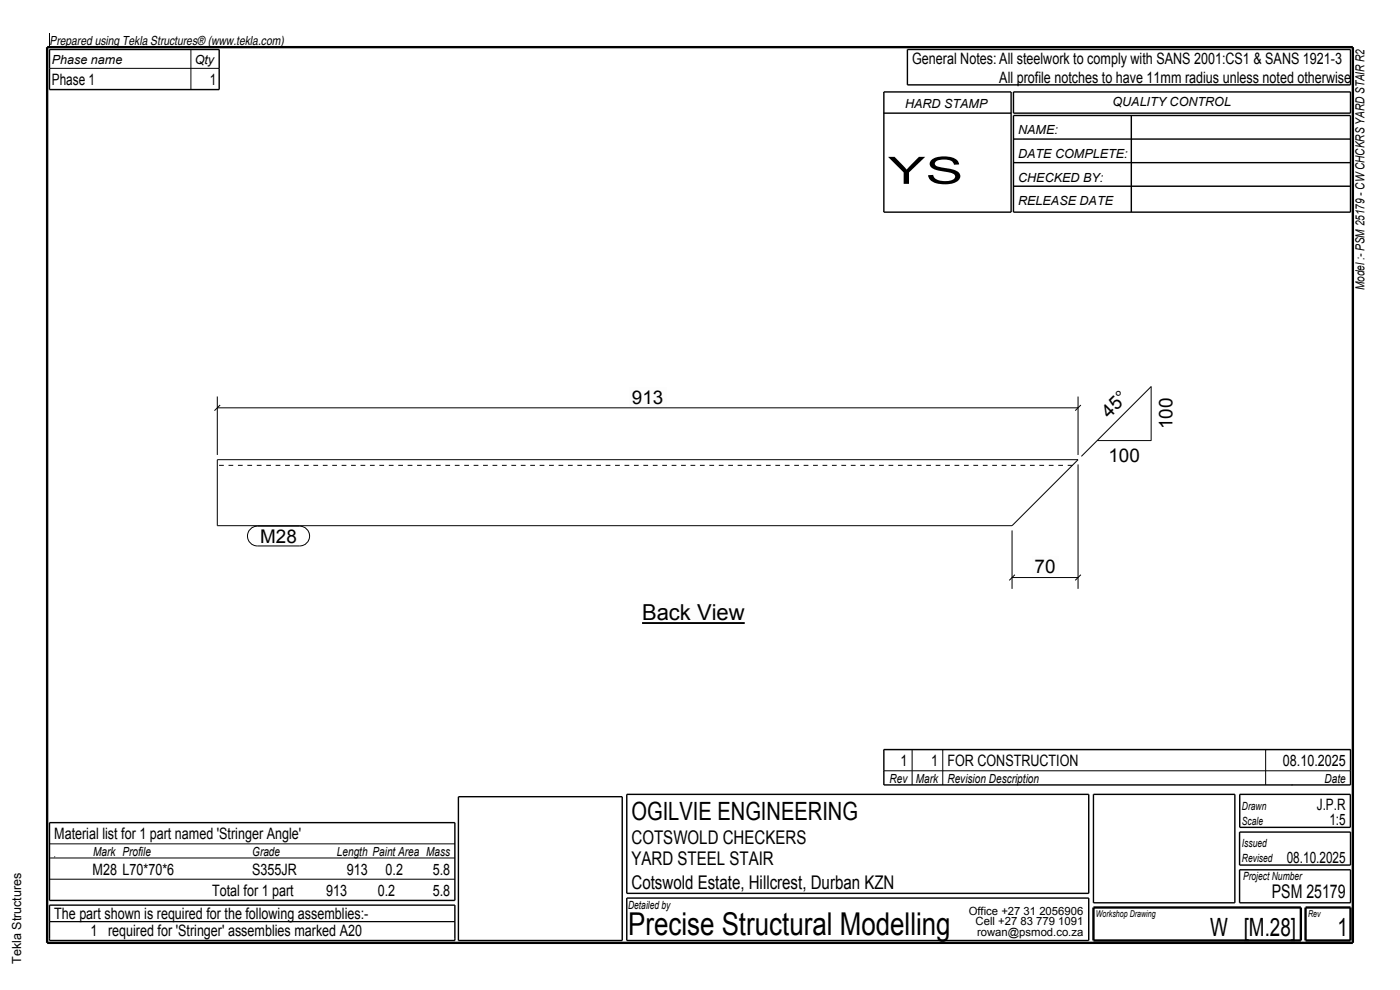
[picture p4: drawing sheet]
<svg xmlns="http://www.w3.org/2000/svg" width="297mm" height="210mm" viewBox="0 0 297 210" stroke-linecap="round" stroke-linejoin="round" font-family="sans-serif">
<defs><g id="words">
<text font-size="8" x="188.4" y="39">YS</text>
<text font-size="6.7" x="133.3" y="198.3">Precise Structural Modelling</text>
<g font-size="5.3">
<text x="134" y="174">OGILVIE ENGINEERING</text>
<text x="256.8" y="198.5">W [M.28]</text>
<text x="283.8" y="198.5">1</text>
</g>
<text font-size="4.7" x="136.2" y="131.4">Back View</text>
<g font-size="4">
<text x="134.1" y="85.6">913</text>
<text x="235.3" y="88.8" transform="rotate(-45 235.3 88.8)">45°</text>
<text x="248.7" y="91.1" transform="rotate(-90 248.7 91.1)">100</text>
<text x="235.1" y="98">100</text>
<text x="55.2" y="115.2">M28</text>
<text x="219.5" y="121.6">70</text>
<text x="134" y="179">COTSWOLD CHECKERS</text>
<text x="134" y="183.5">YARD STEEL STAIR</text>
<text x="134" y="188.5">Cotswold Estate, Hillcrest, Durban KZN</text>
<text x="269.8" y="190.5">PSM 25179</text>
</g>
<g font-size="3.3">
<text x="193.5" y="13.5">General Notes: All steelwork to comply with SANS 2001:CS1 &amp; SANS 1921-3</text>
<text x="212" y="17.5">All profile notches to have 11mm radius unless noted otherwise</text>
<text x="11" y="18">Phase 1</text>
<text x="44.5" y="18">1</text>
<text x="191" y="162.5">1</text>
<text x="197.5" y="162.5">1 FOR CONSTRUCTION</text>
<text x="272.2" y="162.5">08.10.2025</text>
<text x="279.4" y="171.8">J.P.R</text>
<text x="11.5" y="178">Material list for 1 part named 'Stringer Angle'</text>
<text x="282" y="175">1:5</text>
<text x="19.6" y="185.5">M28 L70*70*6</text>
<text x="53.5" y="185.5">S355JR</text>
<text x="73.6" y="185.5">913</text>
<text x="81.8" y="185.5">0.2</text>
<text x="91.8" y="185.5">5.8</text>
<text x="273" y="183">08.10.2025</text>
<text x="45" y="190">Total for 1 part</text>
<text x="69.2" y="190">913</text>
<text x="80.1" y="190">0.2</text>
<text x="91.8" y="190">5.8</text>
<text x="11.5" y="195">The part shown is required for the following assemblies:-</text>
<text x="19.2" y="198.5">1 required for 'Stringer' assemblies marked A20</text>
</g>
<g font-size="2.7">
<text x="10.5" y="9.5">Prepared using Tekla Structures® (www.tekla.com)</text>
<text x="11" y="13.5">Phase name</text>
<text x="41.3" y="13.5">Qty</text>
<text x="192" y="23">HARD STAMP</text>
<text x="236" y="22.5">QUALITY CONTROL</text>
<text x="216" y="28.5">NAME:</text>
<text x="216" y="33.5">DATE COMPLETE:</text>
<text x="216" y="38.5">CHECKED BY:</text>
<text x="216" y="43.5">RELEASE DATE</text>
<text x="289.5" y="61.5" transform="rotate(-90 289.5 61.5)">Model :- PSM 25179 - CW CHCKRS YARD STAIR R2</text>
<text x="188.7" y="166">Rev</text>
<text x="194.3" y="166">Mark</text>
<text x="201" y="166">Revision Description</text>
<text x="281" y="166">Date</text>
<text x="19.8" y="181.5">Mark Profile</text>
<text x="53.5" y="181.5">Grade</text>
<text x="71.5" y="181.5">Length Paint Area Mass</text>
<text x="4.5" y="204.5" transform="rotate(-90 4.5 204.5)">Tekla Structures</text>
</g>
<g font-size="2.4">
<text x="263.5" y="171.8">Drawn</text>
<text x="263.5" y="179.8">Issued</text>
<text x="263.5" y="175">Scale</text>
<text x="263.5" y="182.8">Revised</text>
<text x="263.7" y="186.8">Project Number</text>
<text x="133.3" y="192.8">Detailed by</text>
<text x="205.5" y="194">Office +27 31 2056906</text>
<text x="207" y="196.3">Cell +27 83 779 1091</text>
<text x="207.3" y="198.5">rowan@psmod.co.za</text>
</g>
<g font-size="2">
<text x="232.5" y="194.5">Workshop Drawing</text>
<text x="277.5" y="194.5">Rev</text>
</g>
</g></defs>
<path d="M10 10h277v190h-277z" fill="none" stroke="#000" stroke-width=".5"/>
<path d="M136.2 132.2h21.8" fill="none" stroke="#000" stroke-width=".4"/>
<path d="M136.2 127.9h21.8v3.5h-21.8z" fill-rule="evenodd" fill="#fefefb"/>
<path d="M227.5 98.7h-181.4" fill="none" stroke="#000" stroke-width=".21" stroke-dasharray="1 1 1 1" stroke-linecap="butt"/>
<g fill="none" stroke="#000" stroke-width=".21">
<path d="M10.5 7v3M10.5 14.5h36M40.5 10.5v8.5M46.1 84.1v12.4M46.1 97.5h182.6l-14 14h-168.6zM46.1 86.5h182.6M46.7 85.9l-1.2 1.2M228.7 84.1v12.4M228.7 98.5v26.4M229.3 85.9l-1.2 1.2M232.8 93.5h11.4v-11.5l-14.8 14.8M214.7 112.5v12.4"/>
<path d="M214.7 122.5h14M215.3 121.9l-1.2 1.2M229.3 121.9l-1.2 1.2M187.5 159h99M193.5 159v7.5M200 159v7.5M268.5 159v7.5M10.5 179h86M187.5 163.5h99M274 166.5h.1M10.5 195.5h86M10.5 186.5h86"/>
<path d="M10.5 182h86M11.5 181.8h.1"/>
</g>
<g fill="none" stroke="#000" stroke-width=".3">
<path d="M10.5 10.5h36v8.5h-36zM187.5 19.5h27v25.5h-27zM192.5 10.5h94v7.5h-94zM215 19.5h71.5v4.5h-71.5zM187.5 24h27M215 24.5h71.5v20.5h-71.5zM215 29.5h71.5M215 34.5h71.5M215 39.5h71.5M240 24.5v20.5M187.5 159h99v7.5h-99zM10.5 174.5h86v16.5h-86z"/>
<path d="M97.3 169h34.7v30.5h-34.7zM133 168.5h98v21h-98zM232 168.5h30v23h-30zM263 176.5h23.5v7h-23.5zM263 168.5h23.5v7h-23.5zM10.5 192h86v7.5h-86zM133 190.5h98v9h-98zM263 184.5h23.5v7h-23.5z"/>
</g>
<path d="M232 192.5h44v7h-44zM277 192.5h9.5v7h-9.5z" fill="none" stroke="#000" stroke-width=".5"/>
<g fill="#fefefb">
<path d="M55.2 112.2h7.8v3h-7.8z" fill-rule="evenodd"/>
<path d="M55.2 112.2h7.8v3h-7.8z" fill-rule="evenodd"/>
</g>
<path d="M53.1 112.2l.9-.5 .6-.1h9a2.1 2.1 0 0 1 2.1 2.1 2.1 2.1 0 0 1-2.1 2.1h-9a2.1 2.1 0 0 1-1.9-1.3 2.1 2.1 0 0 1 .4-2.3z" fill="none" stroke="#000" stroke-width=".21"/>
<g fill="#fefefb">
<path d="M218.9 118h5.6v4.2h-5.6z" fill-rule="evenodd"/>
<path d="M133.5 82h7.8v4.2h-7.8z" fill-rule="evenodd"/>
</g>
<use href="#words"/>
</svg>
